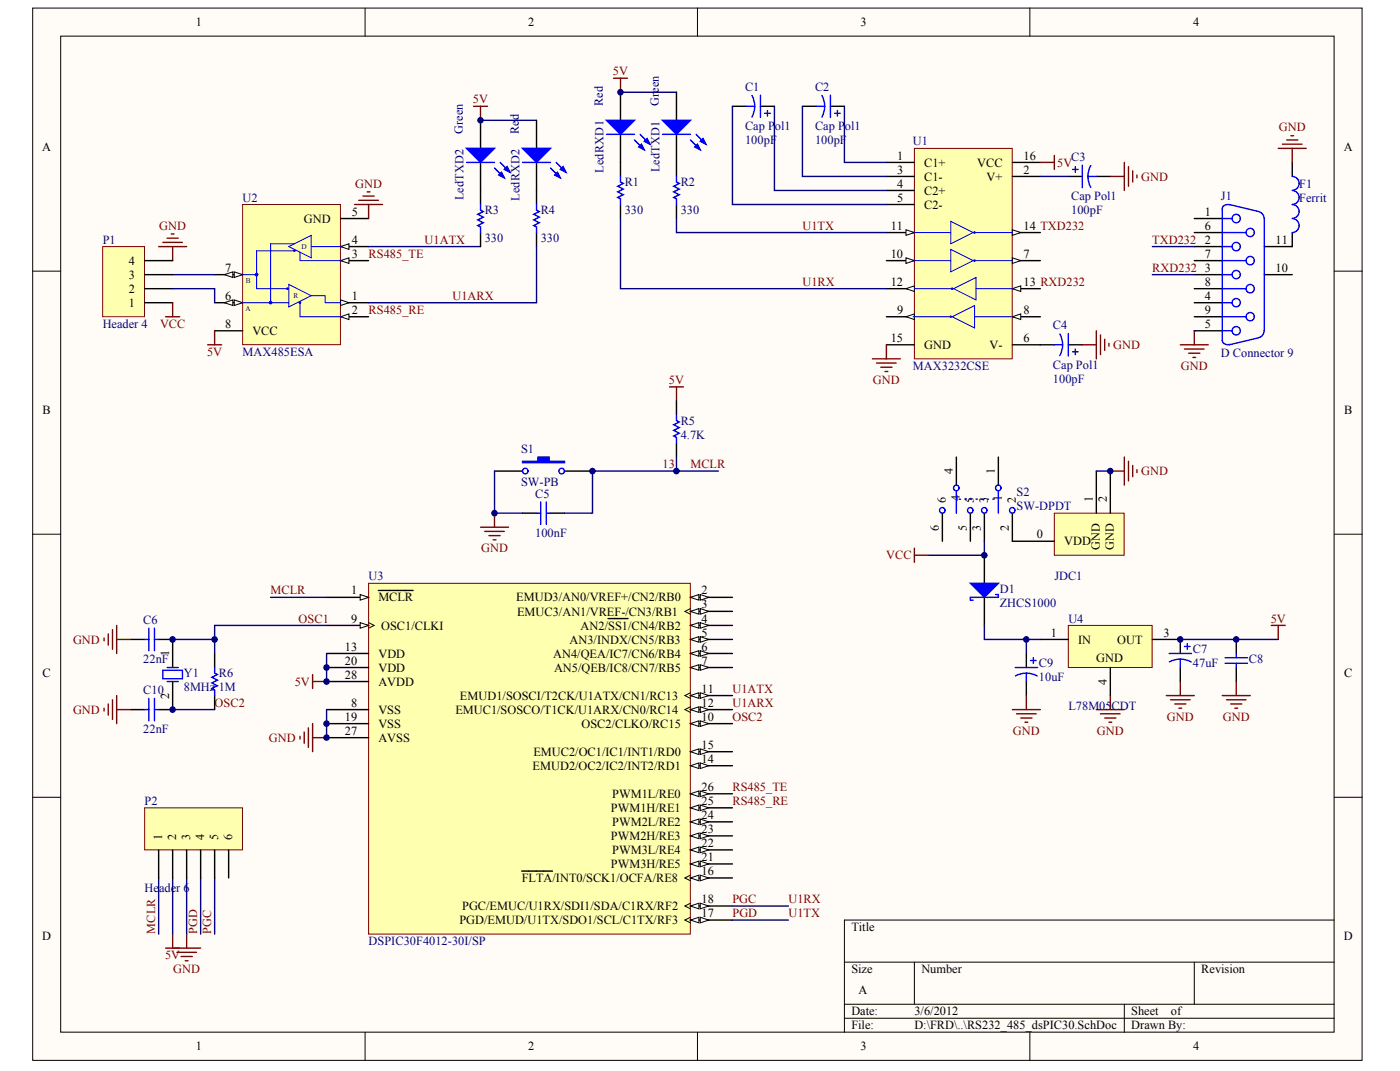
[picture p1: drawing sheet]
<svg xmlns="http://www.w3.org/2000/svg" width="271mm" height="207mm" viewBox="0 0 271 207" stroke-linecap="round" stroke-linejoin="round" font-family="sans-serif">
<defs><g id="words">
<g font-size="2.4">
<text x="37.9" y="5.1">1</text>
<text x="102.2" y="5.1">2</text>
<text x="166.6" y="5.1">3</text>
<text x="230.9" y="5.1">4</text>
<text x="8.2" y="29.1">A</text>
<text x="260" y="29.1">A</text>
<text x="173.6" y="30.8">1</text>
<text x="173.6" y="33.6">3</text>
<text x="178.9" y="32.2">C1+</text>
<text x="178.9" y="34.9">C1-</text>
<text x="189.1" y="32.2">VCC</text>
<text x="190.9" y="34.9">V+</text>
<text x="198.1" y="30.8">16</text>
<text x="198.1" y="33.6">2</text>
<text x="68.1" y="41.7">5</text>
<text x="173.6" y="36.3">4</text>
<text x="173.6" y="39">5</text>
<text x="178.9" y="37.6">C2+</text>
<text x="178.9" y="40.3">C2-</text>
<text x="233.2" y="41.7">1</text>
<text x="58.8" y="43.1">GND</text>
<text x="68.1" y="47.1">4</text>
<text x="172.4" y="44.4">11</text>
<text x="198.1" y="44.4">14 TXD232</text>
<text x="233.2" y="47.1">2</text>
<text x="233.2" y="44.4">6</text>
<text x="246.8" y="47.1">11</text>
<text x="24.9" y="53.9">3</text>
<text x="24.9" y="51.2">4</text>
<text x="43.6" y="52.5">7</text>
<text x="68.1" y="49.8">3</text>
<text x="172.4" y="49.8">10</text>
<text x="198.1" y="49.8">7</text>
<text x="233.2" y="52.5">3</text>
<text x="233.2" y="49.8">7</text>
<text x="246.8" y="52.5">10</text>
<text x="24.9" y="59.3">1</text>
<text x="24.9" y="56.6">2</text>
<text x="43.6" y="58">6</text>
<text x="68.1" y="58">1</text>
<text x="172.4" y="55.3">12</text>
<text x="198.1" y="55.3">13 RXD232</text>
<text x="233.2" y="58">4</text>
<text x="233.2" y="55.3">8</text>
<text x="43.6" y="63.4">8</text>
<text x="48.8" y="64.8">VCC</text>
<text x="68.1" y="60.7">2</text>
<text x="173.6" y="60.7">9</text>
<text x="198.1" y="60.7">8</text>
<text x="233.2" y="63.4">5</text>
<text x="233.2" y="60.7">9</text>
<text x="172.4" y="66.1">15</text>
<text x="178.9" y="67.5">GND</text>
<text x="191.5" y="67.5">V-</text>
<text x="198.1" y="66.1">6</text>
<text x="8.3" y="80">B</text>
<text x="260.1" y="80">B</text>
<text x="184.4" y="91.6" transform="rotate(-90 184.4 91.6)">4</text>
<text x="192.5" y="91.6" transform="rotate(-90 192.5 91.6)">1</text>
<text x="183" y="97.3" transform="rotate(-90 183 97.3)">6</text>
<text x="185.7" y="96.9" transform="rotate(-90 185.7 96.9)">4</text>
<text x="188.5" y="97.3" transform="rotate(-90 188.5 97.3)">5</text>
<text x="191.2" y="97.3" transform="rotate(-90 191.2 97.3)">3</text>
<text x="193.9" y="96.9" transform="rotate(-90 193.9 96.9)">1</text>
<text x="196.6" y="97.3" transform="rotate(-90 196.6 97.3)">2</text>
<text x="211.5" y="97.1" transform="rotate(-90 211.5 97.1)">1</text>
<text x="214.2" y="97.1" transform="rotate(-90 214.2 97.1)">2</text>
<text x="181.7" y="102.6" transform="rotate(-90 181.7 102.6)">6</text>
<text x="187.1" y="102.6" transform="rotate(-90 187.1 102.6)">5</text>
<text x="189.8" y="102.6" transform="rotate(-90 189.8 102.6)">3</text>
<text x="195.2" y="102.6" transform="rotate(-90 195.2 102.6)">2</text>
<text x="200.7" y="104.1">0</text>
<text x="205.9" y="105.4">VDD</text>
<text x="212.8" y="106.4" transform="rotate(-90 212.8 106.4)">GND</text>
<text x="215.5" y="106.4" transform="rotate(-90 215.5 106.4)">GND</text>
<text x="68" y="114.9">1</text>
<text x="73.2" y="116.3">MCLR</text>
<text x="99.9" y="116.3">EMUD3/AN0/VREF+/CN2/RB0</text>
<text x="100.1" y="119">EMUC3/AN1/VREF-/CN3/RB1</text>
<text x="135.8" y="114.9">2</text>
<text x="135.8" y="117.7">3</text>
<text x="66.8" y="125.8">13</text>
<text x="68" y="120.4">9</text>
<text x="73.8" y="121.7">OSC1/CLKI</text>
<text x="110.2" y="124.4">AN3/INDX/CN5/RB3</text>
<text x="112.4" y="121.7">AN2/SS1/CN4/RB2</text>
<text x="135.8" y="120.4">4</text>
<text x="135.8" y="123.1">5</text>
<text x="135.8" y="125.8">6</text>
<text x="203.4" y="123.1">1</text>
<text x="208.6" y="124.4">IN</text>
<text x="216.2" y="124.4">OUT</text>
<text x="225.2" y="123.1">3</text>
<text x="8.3" y="130.8">C</text>
<text x="32.7" y="126.9" transform="rotate(-90 32.7 126.9)">1</text>
<text x="66.8" y="128.5">20</text>
<text x="66.8" y="131.2">28</text>
<text x="73.2" y="127.1">VDD</text>
<text x="73.2" y="129.9">VDD</text>
<text x="107.1" y="127.1">AN4/QEA/IC7/CN6/RB4</text>
<text x="107.2" y="129.9">AN5/QEB/IC8/CN7/RB5</text>
<text x="135.8" y="128.5">7</text>
<text x="212.2" y="128">GND</text>
<text x="260.1" y="130.8">C</text>
<text x="32.7" y="135.2" transform="rotate(-90 32.7 135.2)">2</text>
<text x="68" y="136.6">8</text>
<text x="73.2" y="132.6">AVDD</text>
<text x="89" y="135.3">EMUD1/SOSCI/T2CK/U1ATX/CN1/RC13</text>
<text x="135.8" y="133.9">11</text>
<text x="135.8" y="136.6">12</text>
<text x="214.2" y="132.5" transform="rotate(-90 214.2 132.5)">4</text>
<text x="66.8" y="139.4">19</text>
<text x="66.8" y="142.1">27</text>
<text x="73.2" y="138">VSS</text>
<text x="73.2" y="140.7">VSS</text>
<text x="73.2" y="143.4">AVSS</text>
<text x="88.1" y="138">EMUC1/SOSCO/T1CK/U1ARX/CN0/RC14</text>
<text x="112.5" y="140.7">OSC2/CLKO/RC15</text>
<text x="135.8" y="139.4">10</text>
<text x="103.1" y="148.9">EMUD2/OC2/IC2/INT2/RD1</text>
<text x="103.2" y="146.1">EMUC2/OC1/IC1/INT1/RD0</text>
<text x="135.8" y="147.5">14</text>
<text x="135.8" y="144.8">15</text>
<text x="118.5" y="154.3">PWM1L/RE0</text>
<text x="135.8" y="155.6">25</text>
<text x="135.8" y="152.9">26</text>
<text x="118.2" y="157">PWM1H/RE1</text>
<text x="118.5" y="159.7">PWM2L/RE2</text>
<text x="135.8" y="161.1">23</text>
<text x="135.8" y="158.3">24</text>
<text x="31.4" y="162.4" transform="rotate(-90 31.4 162.4)">1</text>
<text x="34.1" y="162.4" transform="rotate(-90 34.1 162.4)">2</text>
<text x="36.8" y="162.4" transform="rotate(-90 36.8 162.4)">3</text>
<text x="39.5" y="162.4" transform="rotate(-90 39.5 162.4)">4</text>
<text x="42.2" y="162.4" transform="rotate(-90 42.2 162.4)">5</text>
<text x="44.9" y="162.4" transform="rotate(-90 44.9 162.4)">6</text>
<text x="118.2" y="167.8">PWM3H/RE5</text>
<text x="118.2" y="162.4">PWM2H/RE3</text>
<text x="118.5" y="165.1">PWM3L/RE4</text>
<text x="135.8" y="166.5">21</text>
<text x="135.8" y="163.8">22</text>
<text x="101" y="170.6">FLTA/INT0/SCK1/OCFA/RE8</text>
<text x="135.8" y="169.2">16</text>
<text x="88.9" y="178.7">PGD/EMUD/U1TX/SDO1/SCL/C1TX/RF3</text>
<text x="89.4" y="176">PGC/EMUC/U1RX/SDI1/SDA/C1RX/RF2</text>
<text x="135.8" y="177.3">17</text>
<text x="135.8" y="174.6">18</text>
<text x="8.2" y="181.7">D</text>
<text x="164.8" y="180">Title</text>
<text x="260" y="181.7">D</text>
<text x="164.8" y="188.2">Size</text>
<text x="178.3" y="188.2">Number</text>
<text x="232.5" y="188.2">Revision</text>
<text x="164.8" y="196.3">Date:</text>
<text x="166.1" y="192.2">A</text>
<text x="177" y="196.3">3/6/2012</text>
<text x="218.9" y="196.3">Sheet</text>
<text x="226.6" y="196.3">of</text>
<text x="37.9" y="203.1">1</text>
<text x="102.2" y="203.1">2</text>
<text x="164.8" y="199">File:</text>
<text x="166.6" y="203.1">3</text>
<text x="177" y="199">D:\FRD\..\RS232_485_dsPIC30.SchDoc</text>
<text x="218.9" y="199">Drawn By:</text>
<text x="230.9" y="203.1">4</text>
</g>
<g font-size="2.4" fill="#800000">
<text x="118.6" y="14.6">5V</text>
<text x="91.5" y="20">5V</text>
<text x="247.5" y="25.4">GND</text>
<text x="204.6" y="32.2">5V</text>
<text x="220.8" y="34.9">GND</text>
<text x="68.7" y="36.3">GND</text>
<text x="30.8" y="44.4">GND</text>
<text x="82.2" y="47.1">U1ATX</text>
<text x="155.3" y="44.4">U1TX</text>
<text x="223" y="47.1">TXD232</text>
<text x="71.3" y="49.8">RS485_TE</text>
<text x="223" y="52.5">RXD232</text>
<text x="87.6" y="58">U1ARX</text>
<text x="155.3" y="55.3">U1RX</text>
<text x="31" y="63.4">VCC</text>
<text x="71.3" y="60.7">RS485_RE</text>
<text x="40.1" y="68.8">5V</text>
<text x="215.4" y="67.5">GND</text>
<text x="228.5" y="71.5">GND</text>
<text x="129.5" y="74.2">5V</text>
<text x="168.9" y="74.2">GND</text>
<text x="128.2" y="90.5">13</text>
<text x="133.6" y="90.5">MCLR</text>
<text x="220.8" y="91.9">GND</text>
<text x="93.1" y="106.8">GND</text>
<text x="171.5" y="108.2">VCC</text>
<text x="52.4" y="114.9">MCLR</text>
<text x="14.1" y="124.4">GND</text>
<text x="57.8" y="120.4">OSC1</text>
<text x="245.9" y="120.4">5V</text>
<text x="41.5" y="136.6">OSC2</text>
<text x="57" y="132.6">5V</text>
<text x="141.7" y="136.6">U1ARX</text>
<text x="141.7" y="133.9">U1ATX</text>
<text x="14.1" y="138">GND</text>
<text x="52" y="143.4">GND</text>
<text x="141.7" y="139.4">OSC2</text>
<text x="196" y="142">GND</text>
<text x="212.3" y="142">GND</text>
<text x="225.8" y="139.3">GND</text>
<text x="236.6" y="139.3">GND</text>
<text x="141.7" y="152.9">RS485_TE</text>
<text x="141.7" y="155.6">RS485_RE</text>
<text x="141.7" y="174.6">PGC</text>
<text x="141.7" y="177.3">PGD</text>
<text x="152.6" y="174.6">U1RX</text>
<text x="152.6" y="177.3">U1TX</text>
<text x="30" y="180.6" transform="rotate(-90 30 180.6)">MCLR</text>
<text x="31.9" y="185.4">5V</text>
<text x="38.1" y="180.6" transform="rotate(-90 38.1 180.6)">PGD</text>
<text x="40.8" y="180.6" transform="rotate(-90 40.8 180.6)">PGC</text>
<text x="33.5" y="188.2">GND</text>
</g>
<g font-size="2.4" fill="#000080">
<text x="144.2" y="17.6">C1</text>
<text x="157.7" y="17.6">C2</text>
<text x="100.4" y="23.2" transform="rotate(-90 100.4 23.2)">d</text>
<text x="116.7" y="20.6" transform="rotate(-90 116.7 20.6)">Red</text>
<text x="127.5" y="20.6" transform="rotate(-90 127.5 20.6)">Green</text>
<text x="89.6" y="26" transform="rotate(-90 89.6 26)">Green</text>
<text x="100.4" y="26" transform="rotate(-90 100.4 26)">Re</text>
<text x="144.2" y="27.9">100pF</text>
<text x="144.2" y="25.1">Cap Pol1</text>
<text x="157.7" y="27.9">100pF</text>
<text x="157.7" y="25.1">Cap Pol1</text>
<text x="176.7" y="28.1">U1</text>
<text x="116.8" y="33.5" transform="rotate(-90 116.8 33.5)">LedRXD1</text>
<text x="120.9" y="36">R1</text>
<text x="127.6" y="33.3" transform="rotate(-90 127.6 33.3)">LedTXD1</text>
<text x="131.7" y="36">R2</text>
<text x="207.3" y="31.1">C3</text>
<text x="47" y="39">U2</text>
<text x="89.7" y="38.8" transform="rotate(-90 89.7 38.8)">LedTXD2</text>
<text x="93.8" y="41.4">R3</text>
<text x="100.5" y="38.9" transform="rotate(-90 100.5 38.9)">LedRXD2</text>
<text x="104.6" y="41.4">R4</text>
<text x="120.9" y="41.4">330</text>
<text x="131.7" y="41.4">330</text>
<text x="207.3" y="41.4">100pF</text>
<text x="207.3" y="38.7">Cap Pol1</text>
<text x="236.3" y="38.7">J1</text>
<text x="251.4" y="36.3">F1</text>
<text x="251.4" y="39">Ferrit</text>
<text x="19.9" y="47.1">P1</text>
<text x="93.8" y="46.8">330</text>
<text x="104.6" y="46.8">330</text>
<text x="19.9" y="63.4">Header 4</text>
<text x="203.8" y="63.7">C4</text>
<text x="47" y="68.8">MAX485ESA</text>
<text x="176.7" y="71.5">MAX3232CSE</text>
<text x="203.8" y="71.3">Cap Pol1</text>
<text x="236.3" y="69.1">D Connector 9</text>
<text x="203.8" y="74">100pF</text>
<text x="131.7" y="82.1">R5</text>
<text x="100.9" y="87.5">S1</text>
<text x="131.7" y="84.8">4.7K</text>
<text x="100.9" y="94.1">SW-PB</text>
<text x="196.7" y="96">S2</text>
<text x="103.6" y="96.2">C5</text>
<text x="196.7" y="98.7">SW-DPDT</text>
<text x="103.6" y="103.8">100nF</text>
<text x="71.3" y="112.2">U3</text>
<text x="204" y="112.2">JDC1</text>
<text x="193.5" y="114.7">D1</text>
<text x="193.5" y="117.4">ZHCS1000</text>
<text x="27.7" y="120.6">C6</text>
<text x="206.7" y="120.4">U4</text>
<text x="27.7" y="128.2">22nF</text>
<text x="35.6" y="130.9">Y1</text>
<text x="42.3" y="130.9">R6</text>
<text x="201.1" y="131.8">10uF</text>
<text x="201.1" y="129">C9</text>
<text x="230.9" y="129">47uF</text>
<text x="230.9" y="126.3">C7</text>
<text x="241.7" y="128.2">C8</text>
<text x="27.7" y="134.2">C10</text>
<text x="35.6" y="133.7">8MHz 1M</text>
<text x="206.7" y="137.2">L78M05CDT</text>
<text x="27.7" y="141.8">22nF</text>
<text x="28" y="155.6">P2</text>
<text x="28" y="172.5">Header 6</text>
<text x="71.3" y="182.8">DSPIC30F4012-30I/SP</text>
</g>
<g font-size="1.4" fill="#000080">
<text x="58.4" y="48.1">D</text>
<text x="47.6" y="54.6">B</text>
<text x="56.8" y="57.6">R</text>
<text x="47.5" y="60.1">A</text>
</g>
</g></defs>
<g fill="#fffcf8" stroke="#000" stroke-width=".19">
<path d="M6.3 1.6h257.3v203.4h-257.3z"/>
<path d="M11.7 7h246.5v192.6h-246.5z"/>
</g>
<g fill="none" stroke="#000" stroke-width=".19">
<path d="M70.7 1.6v5.4M135 1.6v5.4M199.3 1.6v5.4M6.3 52.4h5.4M258.2 52.4h5.4M6.3 103.3h5.4M258.2 103.3h5.4M6.3 154.2h5.4M258.2 154.2h5.4M258.2 177.9h-94.8v21.7M70.7 199.6v5.4M135 199.6v5.4"/>
<path d="M163.4 186h94.8M163.4 194.2h94.8M163.4 196.9h94.8M177 186v8.2M199.3 199.6v5.4M217.6 194.2v5.4M231.1 186v8.2"/>
</g>
<path d="M71.3 112.8h62.3v67.8h-62.3z" fill="#ffffb0" stroke="#800000" stroke-width=".19"/>
<path d="M63.2 115.5h8.1" fill="none" stroke="#000" stroke-width=".27"/>
<path d="M69.7 115l1.6 .5-1.6 .5z" fill="#fffcf8" stroke="#000" stroke-width=".19"/>
<path d="M73.2 114.2h6.7M133.6 115.5h8.1" fill="none" stroke="#000" stroke-width=".27"/>
<g fill="#fffcf8" stroke="#000" stroke-width=".19">
<path d="M133.6 115.5l1.6-.5v1z"/>
<path d="M135.5 115l1.6 .5-1.6 .5z"/>
</g>
<path d="M133.6 118.2h8.1" fill="none" stroke="#000" stroke-width=".27"/>
<path d="M133.6 117.7l-1.1 .5 1.1 .6" fill="none" stroke="#000" stroke-width=".19"/>
<g fill="#fffcf8" stroke="#000" stroke-width=".19">
<path d="M133.6 118.2l1.6-.5v1.1z"/>
<path d="M135.5 117.7l1.6 .5-1.6 .6z"/>
</g>
<path d="M133.6 120.9h8.1" fill="none" stroke="#000" stroke-width=".27"/>
<g fill="#fffcf8" stroke="#000" stroke-width=".19">
<path d="M133.6 120.9l1.6-.5v1.1z"/>
<path d="M135.5 120.4l1.6 .5-1.6 .6z"/>
</g>
<path d="M117.7 119.6h3.8M133.6 123.6h8.1" fill="none" stroke="#000" stroke-width=".27"/>
<g fill="#fffcf8" stroke="#000" stroke-width=".19">
<path d="M133.6 123.6l1.6-.5v1.1z"/>
<path d="M135.5 123.1l1.6 .5-1.6 .6z"/>
</g>
<path d="M133.6 126.4h8.1" fill="none" stroke="#000" stroke-width=".27"/>
<g fill="#fffcf8" stroke="#000" stroke-width=".19">
<path d="M133.6 126.4l1.6-.6v1.1z"/>
<path d="M135.5 125.8l1.6 .6-1.6 .5z"/>
</g>
<path d="M133.6 129.1h8.1" fill="none" stroke="#000" stroke-width=".27"/>
<g fill="#fffcf8" stroke="#000" stroke-width=".19">
<path d="M133.6 129.1l1.6-.6v1.1z"/>
<path d="M135.5 128.5l1.6 .6-1.6 .5z"/>
</g>
<path d="M63.2 137.2h8.1M63.2 120.9h8.1" fill="none" stroke="#000" stroke-width=".27"/>
<path d="M71.3 120.4l1.1 .5-1.1 .6" fill="none" stroke="#000" stroke-width=".19"/>
<path d="M69.7 120.4l1.6 .5-1.6 .6z" fill="#fffcf8" stroke="#000" stroke-width=".19"/>
<path d="M133.6 139.9h8.1" fill="none" stroke="#000" stroke-width=".27"/>
<g fill="#fffcf8" stroke="#000" stroke-width=".19">
<path d="M133.6 139.9l1.6-.5v1.1z"/>
<path d="M135.5 139.4l1.6 .5-1.6 .6z"/>
</g>
<path d="M133.6 134.5h8.1" fill="none" stroke="#000" stroke-width=".27"/>
<path d="M133.6 133.9l-1.1 .6 1.1 .5" fill="none" stroke="#000" stroke-width=".19"/>
<g fill="#fffcf8" stroke="#000" stroke-width=".19">
<path d="M133.6 134.5l1.6-.6v1.1z"/>
<path d="M135.5 133.9l1.6 .6-1.6 .5z"/>
</g>
<path d="M133.6 137.2h8.1" fill="none" stroke="#000" stroke-width=".27"/>
<path d="M133.6 136.7l-1.1 .5 1.1 .5" fill="none" stroke="#000" stroke-width=".19"/>
<g fill="#fffcf8" stroke="#000" stroke-width=".19">
<path d="M133.6 137.2l1.6-.5v1z"/>
<path d="M135.5 136.7l1.6 .5-1.6 .5z"/>
</g>
<path d="M63.2 126.4h8.1M133.6 148.1h8.1" fill="none" stroke="#000" stroke-width=".27"/>
<g fill="#fffcf8" stroke="#000" stroke-width=".19">
<path d="M133.6 148.1l1.6-.6v1.1z"/>
<path d="M135.5 147.5l1.6 .6-1.6 .5z"/>
</g>
<path d="M133.6 145.3h8.1" fill="none" stroke="#000" stroke-width=".27"/>
<g fill="#fffcf8" stroke="#000" stroke-width=".19">
<path d="M133.6 145.3l1.6-.5v1.1z"/>
<path d="M135.5 144.8l1.6 .5-1.6 .6z"/>
</g>
<path d="M133.6 169.8h8.1" fill="none" stroke="#000" stroke-width=".27"/>
<path d="M133.6 169.2l-1.1 .6 1.1 .5" fill="none" stroke="#000" stroke-width=".19"/>
<g fill="#fffcf8" stroke="#000" stroke-width=".19">
<path d="M133.6 169.8l1.6-.6v1.1z"/>
<path d="M135.5 169.2l1.6 .6-1.6 .5z"/>
</g>
<path d="M101 168.4h5.9M133.6 177.9h8.1" fill="none" stroke="#000" stroke-width=".27"/>
<path d="M133.6 177.4l-1.1 .5 1.1 .5" fill="none" stroke="#000" stroke-width=".19"/>
<g fill="#fffcf8" stroke="#000" stroke-width=".19">
<path d="M133.6 177.9l1.6-.5v1z"/>
<path d="M135.5 177.4l1.6 .5-1.6 .5z"/>
</g>
<path d="M133.6 175.2h8.1" fill="none" stroke="#000" stroke-width=".27"/>
<path d="M133.6 174.6l-1.1 .6 1.1 .5" fill="none" stroke="#000" stroke-width=".19"/>
<g fill="#fffcf8" stroke="#000" stroke-width=".19">
<path d="M133.6 175.2l1.6-.6v1.1z"/>
<path d="M135.5 174.6l1.6 .6-1.6 .5z"/>
</g>
<path d="M63.2 139.9h8.1M63.2 129.1h8.1M133.6 167h8.1" fill="none" stroke="#000" stroke-width=".27"/>
<g fill="#fffcf8" stroke="#000" stroke-width=".19">
<path d="M133.6 167l1.6-.5v1.1z"/>
<path d="M135.5 166.5l1.6 .5-1.6 .6z"/>
</g>
<path d="M133.6 164.3h8.1" fill="none" stroke="#000" stroke-width=".27"/>
<g fill="#fffcf8" stroke="#000" stroke-width=".19">
<path d="M133.6 164.3l1.6-.5v1.1z"/>
<path d="M135.5 163.8l1.6 .5-1.6 .6z"/>
</g>
<path d="M133.6 161.6h8.1" fill="none" stroke="#000" stroke-width=".27"/>
<g fill="#fffcf8" stroke="#000" stroke-width=".19">
<path d="M133.6 161.6l1.6-.5v1.1z"/>
<path d="M135.5 161.1l1.6 .5-1.6 .6z"/>
</g>
<path d="M133.6 158.9h8.1" fill="none" stroke="#000" stroke-width=".27"/>
<g fill="#fffcf8" stroke="#000" stroke-width=".19">
<path d="M133.6 158.9l1.6-.5v1z"/>
<path d="M135.5 158.4l1.6 .5-1.6 .5z"/>
</g>
<path d="M133.6 156.2h8.1" fill="none" stroke="#000" stroke-width=".27"/>
<g fill="#fffcf8" stroke="#000" stroke-width=".19">
<path d="M133.6 156.2l1.6-.5v1z"/>
<path d="M135.5 155.7l1.6 .5-1.6 .5z"/>
</g>
<path d="M133.6 153.5h8.1" fill="none" stroke="#000" stroke-width=".27"/>
<g fill="#fffcf8" stroke="#000" stroke-width=".19">
<path d="M133.6 153.5l1.6-.6v1.1z"/>
<path d="M135.5 152.9l1.6 .6-1.6 .5z"/>
</g>
<path d="M141.7 20.6h2.8M147.2 20.6h2.7M155.3 20.6h2.7M160.7 20.6h2.7M206.7 34.1h2.8M212.2 34.1h2.7M201.3 66.7h2.7M206.7 66.7h2.8M63.2 131.8h8.1M63.2 142.6h8.1" fill="none" stroke="#000" stroke-width=".27"/>
<g fill="none" stroke="#00f" stroke-width=".27">
<path d="M145.5 18.4l.5 1.3 .1 .9M147.2 18.4v4.3M159.1 18.4l.4 1.3 .1 .9M160.7 18.4v4.3M144.5 20.6h1.6M146.1 20.6l-.1 .8-.5 1.2M148 21.9h1.1M148.5 21.4v1M158 20.6h1.6M159.6 20.6l-.1 .8-.5 1.2M161.5 21.9h1.1M162.1 21.4v1"/>
<path d="M207.6 32.8h1M208.1 32.2v1.1M209.5 31.9v4.4M210.5 34.1l.1 .9 .5 1.2M210.5 34.1h1.7M211.1 32l-.5 1.2-.1 .9M204 66.7h1.7M205.1 64.6a4.3 4.3 0 0 1 0 4.2M206.7 64.5v4.3M207.6 68h1M208.1 67.5v1.1"/>
</g>
<path d="M177 28.7h18.9v40.7h-18.9z" fill="#ffffb0" stroke="#800000" stroke-width=".19"/>
<path d="M195.9 55.8h5.4" fill="none" stroke="#000" stroke-width=".27"/>
<path d="M195.9 55.8l1.6-.5v1.1z" fill="#fffcf8" stroke="#000" stroke-width=".19"/>
<path d="M171.5 50.4h5.5" fill="none" stroke="#000" stroke-width=".27"/>
<path d="M175.3 49.8l1.7 .6-1.7 .5z" fill="#fffcf8" stroke="#000" stroke-width=".19"/>
<path d="M171.5 45h5.5" fill="none" stroke="#000" stroke-width=".27"/>
<path d="M175.3 44.4l1.7 .6-1.7 .5z" fill="#fffcf8" stroke="#000" stroke-width=".19"/>
<path d="M195.9 61.2h5.4" fill="none" stroke="#000" stroke-width=".27"/>
<path d="M195.9 61.2l1.6-.5v1.1z" fill="#fffcf8" stroke="#000" stroke-width=".19"/>
<path d="M171.5 55.8h5.5" fill="none" stroke="#000" stroke-width=".27"/>
<path d="M175.3 55.8l1.7-.5v1.1z" fill="#fffcf8" stroke="#000" stroke-width=".19"/>
<path d="M171.5 61.2h5.5" fill="none" stroke="#000" stroke-width=".27"/>
<path d="M175.3 61.2l1.7-.5v1.1z" fill="#fffcf8" stroke="#000" stroke-width=".19"/>
<path d="M195.9 45h5.4" fill="none" stroke="#000" stroke-width=".27"/>
<path d="M195.9 44.4l1.6 .6-1.6 .5z" fill="#fffcf8" stroke="#000" stroke-width=".19"/>
<path d="M195.9 50.4h5.4" fill="none" stroke="#000" stroke-width=".27"/>
<path d="M195.9 49.8l1.6 .6-1.6 .5z" fill="#fffcf8" stroke="#000" stroke-width=".19"/>
<g fill="none" stroke="#000" stroke-width=".27">
<path d="M120.1 17.8v5.5M130.9 17.8v5.5M120.1 26v8.1M120.1 39.5v2.8M130.9 26v8.1M130.9 39.5v2.8M171.5 31.4h5.5M171.5 36.8h5.5M171.5 34.1h5.5M171.5 39.5h5.5M195.9 31.4h5.4M195.9 34.1h5.4"/>
<path d="M171.5 66.7h5.5M195.9 66.7h5.4"/>
</g>
<g fill="none" stroke="#00f" stroke-width=".19">
<path d="M177 55.8h7M177 45h7M177 50.4h7M184 42.8l4.3 2.2-4.3 2.1zM184 48.2l4.3 2.2-4.3 2.2zM184.5 55.8l4.4-2.2v4.4zM188.9 55.8h7M188.9 45h7M188.9 50.4h7M176.7 61.2h7M184.3 61.2l4.3-2.1v4.3zM188.6 61.2h7"/>
<circle cx="184.2" cy="55.8" r=".16"/>
<circle cx="188.6" cy="50.4" r=".16"/>
<circle cx="188.6" cy="45" r=".16"/>
<circle cx="184" cy="61.2" r=".15"/>
</g>
<path d="M214.9 34.1h2.7M217.6 31.4v5.4M218.4 32.2v3.8M219.2 33v2.2M220 33.8v.6M209.5 66.7h2.7M212.2 64v5.4M213 64.8v3.8M213.8 65.6v2.2M214.6 66.4v.5" fill="none" stroke="#800000" stroke-width=".27"/>
<path d="M120.1 17.8h10.8M141.7 20.6v18.9h29.8M149.9 20.6v16.2h21.6M155.3 20.6v13.5h16.2M163.4 20.6v10.8h8.1M120.1 42.3v13.5h51.4M130.9 42.3v2.7h40.6" fill="none" stroke="#000080" stroke-width=".27"/>
<path d="M117.4 26h5.4M120.1 34.1v1.1l.5 .3-1.1 .5 1.1 .6-1.1 .5 1.1 .5-1.1 .6 .6 .3v1M122.8 27.1l1.9 1.9M123.9 26l1.9 1.9M128.2 26h5.4M130.9 34.1v1.1l.6 .3-1.1 .5 1.1 .6-1.1 .5 1.1 .5-1.1 .6 .5 .3v1M133.6 27.1l1.9 1.9M134.7 26l1.9 1.9" fill="none" stroke="#00f" stroke-width=".27"/>
<g fill="#00f" stroke="#00f" stroke-width=".27">
<path d="M117.4 23.3h5.4l-2.7 2.7z"/>
<path d="M124.1 27.9l.6 1.1-1.1-.6z"/>
<path d="M125.2 26.8l.6 1.1-1.1-.6z"/>
<path d="M128.2 23.3h5.4l-2.7 2.7z"/>
<path d="M135 27.9l.5 1.1-1.1-.6z"/>
<path d="M136.1 26.8l.5 1.1-1.1-.6z"/>
</g>
<path d="M47 39.5h18.9v27.1h-18.9z" fill="#ffffb0" stroke="#800000" stroke-width=".19"/>
<path d="M65.9 61.2h5.4" fill="none" stroke="#000" stroke-width=".27"/>
<path d="M65.9 61.2l1.6-.5v1.1z" fill="#fffcf8" stroke="#000" stroke-width=".19"/>
<path d="M65.9 50.4h5.4" fill="none" stroke="#000" stroke-width=".27"/>
<path d="M65.9 50.4l1.6-.6v1.1z" fill="#fffcf8" stroke="#000" stroke-width=".19"/>
<path d="M65.9 47.7h5.4" fill="none" stroke="#000" stroke-width=".27"/>
<path d="M65.9 47.7l1.6-.6v1.1z" fill="#fffcf8" stroke="#000" stroke-width=".19"/>
<path d="M65.9 58.5h5.4M41.5 64h5.5" fill="none" stroke="#000" stroke-width=".27"/>
<path d="M65.9 58l1.6 .5-1.6 .6z" fill="#fffcf8" stroke="#000" stroke-width=".19"/>
<path d="M41.5 58.5h5.5" fill="none" stroke="#000" stroke-width=".27"/>
<g fill="#fffcf8" stroke="#000" stroke-width=".19">
<path d="M45.3 58l1.7 .5-1.7 .6z"/>
<path d="M43.4 58.5l1.7-.5v1.1z"/>
</g>
<path d="M41.5 53.1h5.5" fill="none" stroke="#000" stroke-width=".27"/>
<g fill="#fffcf8" stroke="#000" stroke-width=".19">
<path d="M45.3 52.6l1.7 .5-1.7 .5z"/>
<path d="M43.4 53.1l1.7-.5v1z"/>
</g>
<path d="M65.9 42.3h5.4" fill="none" stroke="#000" stroke-width=".27"/>
<path d="M55.9 47.7l4.3-2.2v4.3zM55.9 55l4.3 2.2-4.3 2.1z" fill="none" stroke="#00f" stroke-width=".19"/>
<g fill="#fffcf8" stroke="#00f" stroke-width=".19">
<circle cx="57" cy="48.5" r=".15"/>
<circle cx="55.6" cy="55.8" r=".16"/>
</g>
<path d="M47 58.5h8.9M56.7 48.5h-7v7.3h5.6M57 47.1h-4.6v11.4M58.1 58.8v2.4h7.8M60.2 47.7h5.7M62.9 58.5h3" fill="none" stroke="#00f" stroke-width=".19"/>
<circle cx="52.4" cy="58.5" r=".26" fill="#00f" stroke="#00f" stroke-width=".19"/>
<circle cx="58" cy="58.5" r=".16" fill="#fffcf8" stroke="#00f" stroke-width=".19"/>
<path d="M47 53.1h2.7M58.1 48.8v1.6h7.8M60.2 57.2h2.7v1.3" fill="none" stroke="#00f" stroke-width=".19"/>
<circle cx="49.6" cy="53.1" r=".26" fill="#00f" stroke="#00f" stroke-width=".19"/>
<g fill="none" stroke="#800000" stroke-width=".27">
<path d="M30.7 47.7h5.4M31.5 46.9h3.8M32.3 46.1h2.2M33.1 45.2h.6M33.4 47.7v2.7M168.8 69.4h5.4M169.6 70.2h3.8M170.5 71h2.1M171.3 71.8h.5M171.5 66.7v2.7M228.4 66.7h5.4M229.2 67.5h3.8"/>
<path d="M230 68.3h2.2M230.9 69.1h.5M231.1 64v2.7"/>
</g>
<g fill="none" stroke="#00f" stroke-width=".27">
<path d="M237.9 39.5l5.7 1.4M238 39.6a1.01 1.01 0 0 0-1.5 .8M236.5 47.7h1.9M236.5 42.3h1.9M236.5 53.1h1.9M236.5 45h4.6M236.5 58.5h1.9M236.5 50.4h4.6M236.5 55.8h4.6M236.5 40.4v25.5M243.7 40.9a1.35 1.35 0 0 1 .9 1.4l.1 21.7a1.44 1.44 0 0 1-1 1.3M236.5 64h1.9"/>
<path d="M236.5 61.2h4.6M236.5 65.8a1.07 1.07 0 0 0 1.5 .8M243.6 65.3l-5.7 1.4"/>
<circle cx="239.2" cy="47.7" r=".81"/>
<circle cx="239.2" cy="42.3" r=".81"/>
<circle cx="239.2" cy="58.5" r=".8"/>
<circle cx="239.2" cy="53.1" r=".8"/>
<circle cx="241.9" cy="50.4" r=".81"/>
<circle cx="241.9" cy="55.8" r=".81"/>
<circle cx="241.9" cy="45" r=".8"/>
<circle cx="239.2" cy="64" r=".81"/>
<circle cx="241.9" cy="61.2" r=".8"/>
</g>
<path d="M231.1 42.3h5.4M231.1 47.7h5.4M231.1 53.1h5.4M231.1 58.5h5.4M231.1 45h5.4M231.1 50.4h5.4M231.1 55.8h5.4M244.7 47.7h5.4M244.7 53.1h5.4M231.1 64h5.4M231.1 61.2h5.4" fill="none" stroke="#000" stroke-width=".27"/>
<path d="M201.3 34.1h5.4M33.4 53.1h8.1M223 47.7h8.1M231.1 64h.1" fill="none" stroke="#000080" stroke-width=".27"/>
<path d="M19.9 47.7h8.1v13.5h-8.1z" fill="#ffffb0" stroke="#800000" stroke-width=".19"/>
<path d="M28 58.5h5.4M28 55.8h5.4M28 53.1h5.4M28 50.4h5.4M25.3 137.2h2.7M25.3 123.6h2.7M30.7 123.6h2.7v5.5M33.4 131.8v5.4h-2.7M41.5 126.4v2.7M41.5 134.5v2.7" fill="none" stroke="#000" stroke-width=".27"/>
<g fill="none" stroke="#000080" stroke-width=".27">
<path d="M33.4 55.8h8.1v2.7M71.3 47.7h21.7M223 53.1h8.1M33.4 123.6h8.1v2.8M33.4 137.2h8.1M63.2 120.9h-21.7v2.7M63.2 126.4v5.4M63.2 137.2v5.4M30.7 169.8v10.8M33.4 169.8v10.8M36.1 169.8v10.8M38.8 169.8v10.8"/>
<path d="M41.5 169.8v10.8"/>
</g>
<g fill="none" stroke="#800000" stroke-width=".27">
<path d="M118.7 15.1h2.7M120.1 15.1v2.7M68.6 39.5h5.4M69.4 38.7h3.8M70.2 37.9h2.2M71.1 37.1h.5M71.3 39.5v2.8M201.3 31.4h2.7M204 30v2.8M40.2 66.7h2.7M41.5 64v2.7M20.1 123.4v.5"/>
<path d="M20.1 136.9v.6M21 122.6v2.1M21 136.1v2.2M21.8 121.7v3.8M21.8 135.3v3.8M22.6 120.9v5.5M22.6 134.5v5.4M22.6 123.6h2.7M22.6 137.2h2.7M60.5 130.4v2.7M60.5 139.9v5.4M60.5 131.8h2.7"/>
<path d="M58.1 142.4v.5M58.9 141.5v2.2M59.7 140.7v3.8M60.5 142.6h2.7M32.1 183.3h6.7M33.4 180.6v2.7M34.2 184.1h3.8M35 184.9h2.2M35.8 185.8h.6M36.1 180.6v2.7"/>
</g>
<path d="M28 137.2h.8M28 123.6h.8M28.8 121.5v4.3M28.8 135v4.4M29.9 121.5v4.3M29.9 135v4.4M29.9 137.2h.8M29.9 123.6h.8M31.5 129.6h3.8v1.6h-3.8zM32.3 131.8h2.2M32.3 129.1h2.2M41.5 129.1v1l.6 .3-1.1 .6 1.1 .5-1.1 .5 1.1 .6-1.1 .5 .5 .3v1.1" fill="none" stroke="#00f" stroke-width=".27"/>
<path d="M28 156.2h18.9v8.1h-18.9z" fill="#ffffb0" stroke="#800000" stroke-width=".19"/>
<g fill="none" stroke="#000" stroke-width=".27">
<path d="M93 23.3v5.4M93 31.4v8.1M103.8 23.3v5.4M103.8 31.4v8.1M93 45v2.7M103.8 45v2.7M130.9 77.5v2.7M95.7 91.1h5.4M101.1 99.2h2.7M106.5 99.2h2.7M109.2 91.1h5.5M130.9 85.7v2.7"/>
<path d="M228.4 123.6v2.8M228.4 129.1v2.7M239.2 123.6v2.8M239.2 129.1v2.7M30.7 164.3v5.5M33.4 164.3v5.5M36.1 164.3v5.5M38.8 164.3v5.5M41.5 164.3v5.5M44.2 164.3v5.5"/>
</g>
<path d="M93 23.3h10.8M103.8 47.7v10.8h-32.5M95.7 91.1v8.1h5.4M130.9 88.4v2.7M139 91.1h-24.3v8.1h-5.5M52.4 115.5h10.8M141.7 175.2h10.9M141.7 177.9h10.9" fill="none" stroke="#000080" stroke-width=".27"/>
<g fill="none" stroke="#800000" stroke-width=".27">
<path d="M91.6 20.6h2.8M93 20.6v2.7M129.6 74.8h2.7M130.9 74.8v2.7M95.7 99.2v2.7M93 101.9h5.4M93.8 102.8h3.8M94.6 103.6h2.2M95.4 104.4h.6M212.2 137.2h5.4M213 138h3.8M213.8 138.8h2.2"/>
<path d="M214.6 139.6h.5M214.9 134.5v2.7"/>
</g>
<g fill="#00f" stroke="#00f" stroke-width=".27">
<path d="M101.1 28.7h5.4l-2.7 2.7z"/>
<path d="M107.9 33.3l.5 1.1-1-.6z"/>
<path d="M109 32.2l.5 1.1-1.1-.5z"/>
<path d="M90.3 28.7h5.4l-2.7 2.7z"/>
<path d="M97.1 33.3l.5 1.1-1.1-.6z"/>
<path d="M98.1 32.2l.6 1.1-1.1-.5z"/>
<path d="M101.1 89.2h3v-.8h2.2v.8h2.9v.3h-8.1z" fill-rule="evenodd"/>
</g>
<g fill="none" stroke="#00f" stroke-width=".27">
<path d="M90.3 31.4h5.4M93 39.5v1.1l.5 .3-1 .5 1 .6-1 .5 1 .6-1 .5 .5 .3v1.1M95.7 32.5l1.9 1.9M96.8 31.4l1.9 1.9M101.1 31.4h5.4M103.8 39.5v1.1l.6 .3-1.1 .5 1.1 .6-1.1 .5 1.1 .6-1.1 .5 .5 .3v1.1M106.5 32.5l1.9 1.9M107.6 31.4l1.9 1.9M103.8 99.2h.8M104.6 97.1v4.3M105.7 97.1v4.3M105.7 99.2h.8"/>
<path d="M130.9 80.2v1.1l.6 .3-1.1 .5 1.1 .6-1.1 .5 1.1 .6-1.1 .5 .5 .3v1.1M226.2 126.4h4.4M228.4 127.4l1.3 .2 .8 .4M228.4 127.4l-.9 .1-1.2 .5M228.4 127.4v1.7M229.2 125h1.1M229.8 124.5v1M237.1 127.2h4.3M237.1 128.3h4.3M239.2 126.4v.8M239.2 128.3v.8"/>
<circle cx="101.6" cy="91.1" r=".54"/>
<circle cx="108.7" cy="91.1" r=".54"/>
</g>
<path d="M204 99.2h13.6v8.2h-13.6z" fill="#ffffb0" stroke="#800000" stroke-width=".19"/>
<path d="M212.2 91.1v8.1M214.9 91.1v8.1M195.9 104.6h8.1M198.6 126.4v2.7M198.6 131.8v2.7" fill="none" stroke="#000" stroke-width=".27"/>
<path d="M195.9 137.2h5.4M196.7 138h3.8M197.5 138.8h2.2M198.4 139.6h.5M198.6 134.5v2.7M236.5 134.5h5.5M237.4 135.3h3.7M238.2 136.1h2.1M239 136.9h.5M239.2 131.8v2.7" fill="none" stroke="#800000" stroke-width=".27"/>
<path d="M196.5 129.1h4.3M198.6 130.1l.9 .1 1.2 .5M198.6 130.1l-1.3 .2-.8 .4M198.6 130.1v1.7M199.4 127.7h1.1M200 127.2v1.1" fill="none" stroke="#00f" stroke-width=".27"/>
<path d="M201.3 123.6h-2.7v2.8" fill="none" stroke="#000080" stroke-width=".27"/>
<path d="M206.7 120.9h16.3v8.2h-16.3z" fill="#ffffb0" stroke="#800000" stroke-width=".19"/>
<g fill="none" stroke="#000" stroke-width=".27">
<path d="M250.1 31.4v2.7M250.1 45v2.7M182.4 99.2v5.4M185.1 88.4v5.4M187.8 99.2v5.4M190.5 99.2v5.4M193.2 88.4v5.4M195.9 99.2v5.4M190.5 107.4v5.4M190.5 115.5v5.4M201.3 123.6h5.4M214.9 129.1v5.4"/>
<path d="M223 123.6h5.4"/>
</g>
<g fill="none" stroke="#800000" stroke-width=".27">
<path d="M247.4 28.7h5.4M248.2 27.9h3.8M249 27.1h2.2M249.8 26.2h.6M250.1 28.7v2.7M33.4 58.5v2.7M32.1 61.2h2.7M214.9 91.1h2.7M217.6 88.4v5.4M218.4 89.2v3.8M219.2 90v2.2M220 90.8v.6"/>
<path d="M177 106v2.7M177 107.4h2.7M225.7 134.5h5.4M226.5 135.3h3.8M227.3 136.1h2.2M228.1 136.9h.6M228.4 131.8v2.7M246 120.9h2.7M247.4 120.9v2.7"/>
</g>
<g fill="none" stroke="#00f" stroke-width=".27">
<path d="M250.1 34.1a1.34 1.34 0 0 1 1.3 1.4 1.34 1.34 0 0 1-1.3 1.3 1.37 1.37 0 0 1 1.3 1.4 1.37 1.37 0 0 1-1.3 1.3 1.34 1.34 0 0 1 1.3 1.4 1.34 1.34 0 0 1-1.3 1.3 1.37 1.37 0 0 1 1.3 1.4 1.37 1.37 0 0 1-1.3 1.4M185.1 94.9v4.3M185.6 96.5h.3M186.7 96.5h.3M187.8 96.5h.3M188.9 96.5h.2M190 96.5h.2M191 96.5h.3M192.1 96.5h.3M193.2 94.9v4.3M192.7 115h.5v.5h-5.4v.5h.5"/>
<circle cx="182.4" cy="98.7" r=".54"/>
<circle cx="185.1" cy="94.3" r=".54"/>
<circle cx="187.8" cy="98.7" r=".54"/>
<circle cx="190.5" cy="98.7" r=".54"/>
<circle cx="193.2" cy="94.3" r=".54"/>
<circle cx="195.9" cy="98.7" r=".54"/>
</g>
<path d="M187.8 112.8h5.4l-2.7 2.7z" fill="#00f" stroke="#00f" stroke-width=".27"/>
<path d="M212.2 91.1h2.7M190.5 104.6v2.8h-10.8M190.5 120.9v2.7h8.1M228.4 123.6h19" fill="none" stroke="#000080" stroke-width=".27"/>
<g fill="#000080" stroke="#000080" stroke-width=".19">
<circle cx="33.4" cy="137.2" r=".54"/>
<circle cx="33.4" cy="123.6" r=".54"/>
<circle cx="41.5" cy="123.6" r=".54"/>
<circle cx="63.2" cy="142.6" r=".53"/>
<circle cx="63.2" cy="139.9" r=".54"/>
<circle cx="63.2" cy="131.8" r=".54"/>
<circle cx="63.2" cy="129.1" r=".54"/>
<circle cx="93" cy="23.3" r=".53"/>
<circle cx="95.7" cy="99.2" r=".54"/>
<circle cx="114.6" cy="91.1" r=".54"/>
<circle cx="120.1" cy="17.8" r=".54"/>
<circle cx="130.9" cy="91.1" r=".54"/>
<circle cx="190.5" cy="107.4" r=".54"/>
<circle cx="198.6" cy="123.6" r=".54"/>
<circle cx="214.9" cy="91.1" r=".54"/>
<circle cx="228.4" cy="123.6" r=".54"/>
<circle cx="239.2" cy="123.6" r=".54"/>
</g>
<use href="#words"/>
</svg>
